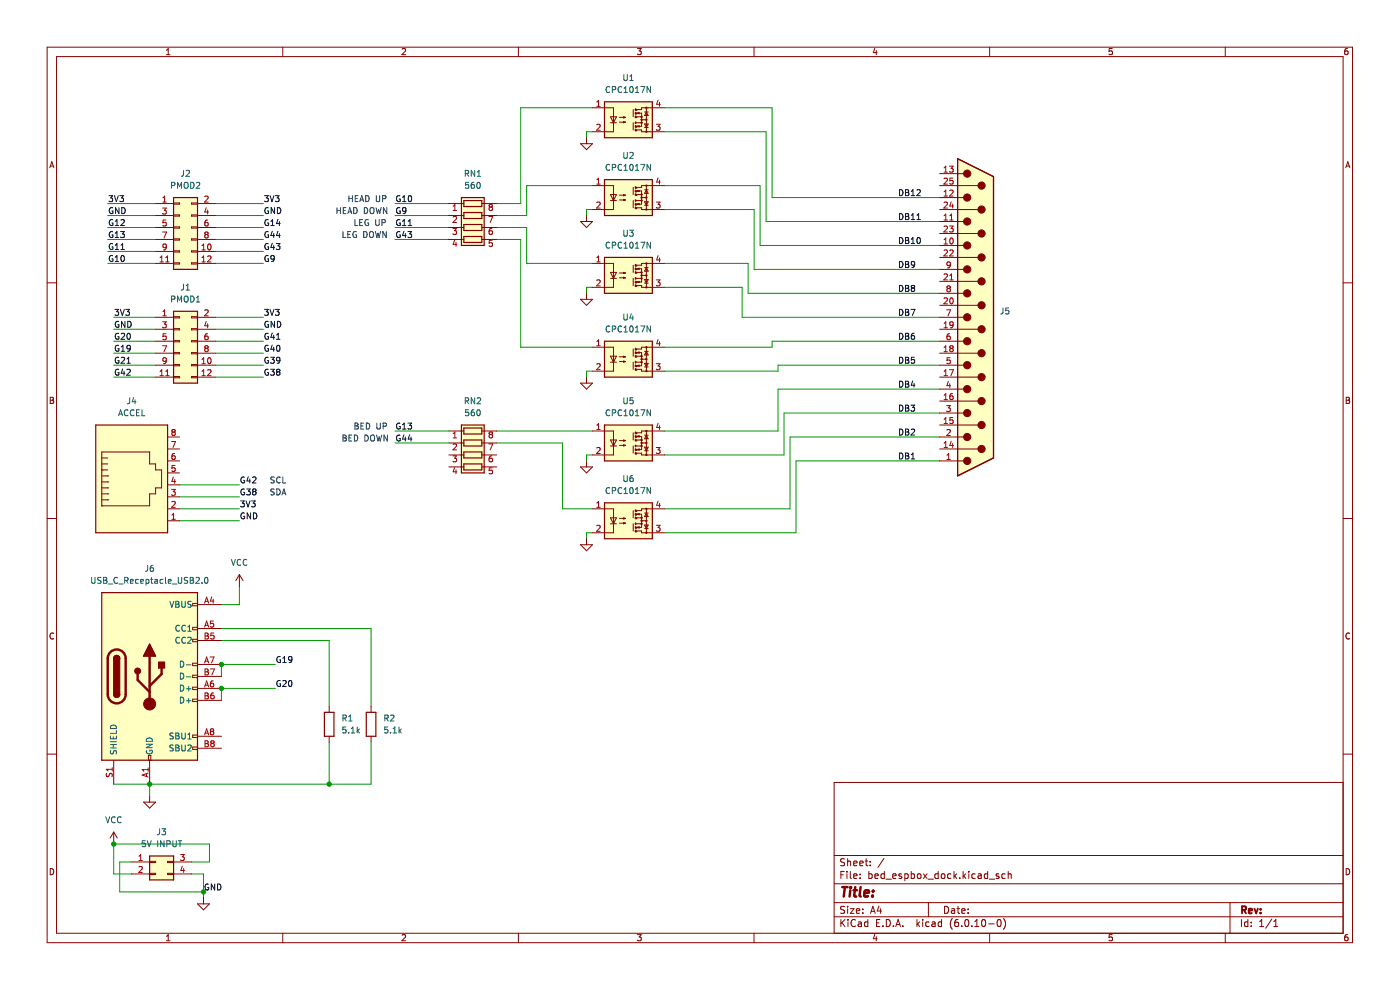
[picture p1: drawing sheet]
<svg xmlns="http://www.w3.org/2000/svg" width="297mm" height="210mm" viewBox="0 0 297 210" stroke-linecap="round" stroke-linejoin="round" font-family="sans-serif">
<path d="M0 0h296.9v210h-296.9z" fill-rule="evenodd" fill="#fff" stroke="#fff" stroke-width=".21"/>
<g fill="none" stroke="#840000" stroke-width=".21">
<path d="M10 10h276.9v190h-276.9zM12 12h272.9v186h-272.9zM35.3 11.6h.8M35.3 10.7l.4-.4v1.3M60 10v2M85.3 10.4l.5-.1 .2 .4-.8 .9h.8M110 10v2M135.2 10.3h.8l-.4 .5 .4 .1v.6l-.2 .1-.6-.1M160 10v2M185.6 10.2l-.3 1h.8M185.9 10.7v.9M209.9 10v2"/>
<path d="M235.9 10.3h-.6v.6h.6v.6l-.1 .1-.5-.1M259.9 10v2M285.9 10.3l-.4 .1-.2 .2v.7l.2 .3 .4-.1v-.6l-.4-.1-.2 .2M10.6 35.6l.4-1.3 .4 1.3M10.7 35.2h.6M199.3 39.4h8.2M199.3 36.8h5.1M285.5 35.6l.4-1.3 .5 1.3M285.6 35.2h.6M10 60h2M95.2 43.2h3.2M95.2 45.7h3.2"/>
<path d="M95.2 48.3h3.2M95.2 50.8h3.2M102.2 43.2h3.2M102.2 45.7h3.2M102.2 48.3h3.2M102.2 50.8h3.2M199.3 59.7h8.2M199.3 57.1h5.1M199.3 54.6h8.2M199.3 52.1h5.1M199.3 49.5h8.2M199.3 47h5.1"/>
<path d="M199.3 44.4h8.2M199.3 41.9h5.1M284.9 60h2M129.5 76.8h1.3M134.3 74v1.6M134.3 76.8v1.5M136.1 76.2h1M136.7 77.8h.8M136.7 74.5h.8M137.1 73.7v5M199.3 80h8.2M199.3 77.5h5.1"/>
<path d="M199.3 74.9h8.2M199.3 72.4h5.1M199.3 69.8h8.2M199.3 67.3h5.1M199.3 64.8h8.2M199.3 62.2h5.1M10.7 84.3h.4l.2 .2-.2 .4 .2 .1 .1 .3-.2 .3h-.5zM10.7 84.9h.4M95.2 91.4h3.2M95.2 94h3.2M95.2 96.5h3.2M95.2 99h3.2"/>
<path d="M102.2 91.4h3.2M102.2 94h3.2M102.2 96.5h3.2M102.2 99h3.2M199.3 97.8h5.1M199.3 95.2h8.2M199.3 92.7h5.1M199.3 90.2h8.2M199.3 87.6h5.1M199.3 85.1h8.2M199.3 82.5h5.1M285.6 84.3h.4l.3 .2-.3 .4 .3 .1v.3l-.2 .3h-.5z"/>
<path d="M285.6 84.9h.4M10 110h2M284.9 110h2M11.4 134.4a.58 .58 0 0 0-.8 .5 .58 .58 0 0 0 .8 .5M40.9 128h1v.5h-1zM40.9 133.1h1v.5h-1zM40.9 135.6h1v.5h-1zM41.9 128.2h5.1M41.9 133.3h5.1M41.9 135.9h5.1M286.3 134.4a.58 .58 0 0 0-.8 .5 .58 .58 0 0 0 .8 .5M10 160h2"/>
<path d="M40.9 140.7h1v.5h-1zM40.9 143.2h1v.5h-1zM40.9 145.8h1v.5h-1zM40.9 148.3h1v.5h-1zM40.9 155.9h1v.5h-1zM40.9 158.5h1v.5h-1zM41.9 146h5.1M41.9 140.9h5.1M41.9 156.2h5.1M41.9 148.6h5.1M41.9 143.5h5.1M41.9 158.7h5.1"/>
<path d="M69.8 149.8v1.3M69.8 156.2v1.2M78.7 149.8v1.3M78.7 156.2v1.2M284.9 160h2M24.1 176.5l-.7 1.3M24.1 161.3v5M24.1 176.5v2.5M24.1 176.5l.8 1.3M30.5 170.1h2.5l-1.3 1.3zM31.5 160.2h.5v1.1h-.5zM31.7 161.3v5"/>
<path d="M31.7 168.9v1.2M284.9 166h-107.9v32M10.7 184.3a.66 .66 0 0 1 .7 .6 .66 .66 0 0 1-.7 .7zM27.9 185.4h3.8M27.9 182.8h3.8M31.7 182.7h1.3v.3h-1.3zM31.7 185.3h1.3v.2h-1.3zM35.3 198.6l.4-.3v1.3M35.3 199.6h.8M35.6 185.3h1.2v.2h-1.2zM35.6 182.7h1.2v.3h-1.2zM36.8 185.4h3.8"/>
<path d="M36.8 182.8h3.8M41.9 191.7h2.5l-1.2 1.3zM43.2 190.5v1.2M60 198v2M85.3 198.4l.5-.1 .2 .3-.8 1h.8M110 198v2M135.2 198.3h.8l-.4 .4 .4 .2v.5l-.2 .2-.6-.2M160 198v2M177 194.5h107.9M177 191.5h107.9M177 187.5h107.9M177 181.5h107.9"/>
<path d="M178.4 185.6h.5M178.4 195v1.5M178.6 195.7l.6 .8M179.1 184.8h-.7v1.5M179.2 192.3l-.6-.1-.2 .2v.4l.6 .3 .2 .4-.3 .2h-.6M179.2 182.2l-.6-.1-.2 .2v.4l.6 .3 .2 .4-.3 .2h-.6M179.2 195l-.8 .9M179.7 184.8v.2M179.7 185.3v1M179.8 182.1v1.5M179.8 192.2v.2M179.8 192.7v1"/>
<path d="M179.8 182.8l.2-.2 .4 .1 .1 .9M179.9 195v.2M179.9 195.5v1M180.4 192.7h.8l-.8 1h.8M180.4 184.8v1.3l.2 .2M181.1 185.8l.7-.1-.1-.3-.4-.1-.2 .3 .1 .7h.5M181.1 183.1l.7-.1-.1-.3-.4-.1-.2 .3 .1 .7h.5M181.5 195.2a.71 .71 0 0 0-1 .5 .71 .71 0 0 0 .7 .8l.3-.1M181.7 193.2l.7-.1-.1-.3-.4-.1-.2 .3v.7h.6M182.1 195.6h.6v.9M182.4 183.1l.7-.1-.1-.3-.4-.1-.2 .3 .1 .7h.5M182.5 186.2v.1"/>
<path d="M182.5 185.4v.2M182.7 195.9l-.5 .1-.2 .2 .2 .3h.5M183 193.6v.1M183 192.8v.2M183.5 182.6h.6M183.7 182.1v1.3l.4 .2M184.1 195.6l-.4-.1-.3 .3 .1 .7h.6M184.1 195v1.5M184.3 185.4l.4-.1 .3 .3-.1 .7h-.6M184.3 184.8v1.5M184.6 183.5v.1M184.6 182.7v.2"/>
<path d="M184.7 193.7l.5-1.5 .5 1.5M184.8 193.3h.7M185.6 198.2l-.3 .9h.8M185.6 185.8l.7-.1-.1-.3-.4-.1-.2 .3 .1 .7h.5M185.9 198.7v.9M186 195.8h.5M186.5 192.2l-.4 1h.9M186.7 195h-.7v1.5h.7M186.8 192.7v1M187.3 196.4v.1M187.5 182.1l-1.3 1.9M187.6 185.4l-.4-.1-.3 .3 .1 .7h.6"/>
<path d="M187.6 184.8v1.5M188 186.5h1.1M188 195a.76 .76 0 0 1 .9 .8 .76 .76 0 0 1-.9 .7zM189.4 185.8l.7-.1-.1-.3-.4-.1-.2 .3 .1 .7h.5M189.5 196.4v.1M190 196.5l.5-1.5 .5 1.5M190.2 196.1h.7M191.2 185.4l-.3-.1-.2 .3v.2l.5 .1v.4h-.5M191.5 196.4v.1M192 185.4l.4-.1 .3 .3-.2 .7h-.5M192 185.3v1.5M193.3 185.4l.4-.1 .3 .3-.1 .7h-.6"/>
<path d="M193.3 184.8v1.5M194.5 195v1.5M194.7 196l.4 .5M194.7 185.5l.2-.2 .4 .2 .1 .6-.2 .2h-.3l-.2-.1zM195.1 195.5l-.6 .6M195.7 195v.2M195.7 195.5v1M195.9 185.3l.8 1M196.7 185.3l-.8 1M196.9 186.5h1.1M197 191.5v3M197.1 195.6l-.4-.1-.3 .3 .1 .7h.6"/>
<path d="M197.7 195.6h.6l.1 .9M198.4 195.9l-.5 .1-.2 .2 .2 .3h.5M199 185.4l-.4-.1-.3 .3 .2 .7h.5M199 184.8v1.5M199.7 195.6l-.4-.1-.3 .3 .2 .7h.5M199.7 195v1.5M199.7 185.5l.3-.2 .4 .2 .1 .6-.2 .2h-.3l-.3-.1zM200.4 192.2a.76 .76 0 0 1 .8 .8 .76 .76 0 0 1-.8 .7zM201.7 185.4l-.4-.1-.3 .3 .2 .7h.5M201.9 192.8h.6v.9M202 194.8a1.72 1.72 0 0 0 0 2.3M202.4 184.8v1.5"/>
<path d="M202.5 193.1l-.5 .1-.2 .2 .2 .3h.5M202.5 185.8l.5 .5M203 185.3l-.6 .6M203 192.7h.6M203.2 192.2v1.3l.4 .2M203.2 195l-.4 .1a1.01 1.01 0 0 0 0 1.4l.5-.1 .1-.5-.3-.3-.4 .1-.2 .2M203.6 186.2v.1M204 193.2l.7-.1v-.3l-.5-.1-.2 .3 .1 .7h.6M204 196.4v.1M204.3 184.8v1.5M204.5 185.8l.4 .5M204.8 195.2l.2-.2a.8 .8 0 0 1 .5 .8 .8 .8 0 0 1-.5 .7l-.3-.5z"/>
<path d="M204.9 185.3l-.6 .6M205.4 193.6v.1M205.4 192.8v.2M205.5 184.8v.2M205.5 185.3v1M206.2 196.4v.1M206.8 196.5h.9M206.8 195.5l.4-.5v1.5M206.9 185.4l-.4-.1-.3 .3 .1 .7h.6M207.5 185.4h.6l.1 .9M208.2 185.7l-.5 .1-.2 .2 .2 .3h.5M208.4 195.2l.2-.2a.8 .8 0 0 1 .5 .8 .8 .8 0 0 1-.5 .7l-.4-.5z"/>
<path d="M209.5 185.4l-.4-.1-.3 .3 .2 .7h.5M209.5 184.8v1.5M209.7 196h1.2M209.9 186.5h1.1M209.9 198v2M211.7 195.2l.2-.2a.8 .8 0 0 1 .5 .8 .8 .8 0 0 1-.5 .7l-.4-.5zM211.9 185.4l-.4-.1-.2 .3 .1 .2 .5 .1v.4h-.6M212.9 194.8a1.72 1.72 0 0 1 0 2.3M213.2 185.4l-.4-.1-.3 .3 .2 .7h.5M213.9 185.5l.2-.2 .4 .1v.9M213.9 184.8v1.5M235.9 198.3h-.6v.6l.6-.1v.6l-.1 .2-.5-.2"/>
<path d="M259.9 198v2M260.9 191.5v6.5M263.4 195v1.5M264.7 195.6l-.4-.1-.3 .3 .2 .7h.5M264.7 195v1.5M265.4 196.4v.1M265.4 195.6v.2M267.2 196.5h.9M267.2 195.5l.5-.5v1.5M269.8 195l-1.3 1.9M270.2 196.5h.9M270.2 195.5l.5-.5v1.5"/>
<path d="M285.6 184.3a.66 .66 0 0 1 .7 .6 .66 .66 0 0 1-.7 .7zM285.9 198.3h-.4l-.2 .3v.7l.2 .3 .4-.2v-.6l-.4-.1-.2 .3"/>
</g>
<path d="M263.5 193h.7l.1-.3v-.3l-.8-.2v1.5M263.8 193l.5 .7M264.9 193.2l.7-.1v-.3l-.5-.1-.2 .3 .1 .7h.6M266.1 192.7l.4 1 .3-1M267.4 193.6v.1M267.4 192.8v.2" fill="none" stroke="#840000" stroke-width=".39"/>
<path d="M178.7 188.2h1.1M179.2 188.2l-.2 2M180.4 188.8l-.2 1.4M180.5 188.2v.2M181.1 188.8h.7M181.4 188.2l-.2 1.7 .1 .2 .4 .1M182.6 188.2l-.2 1.7 .2 .3M183.4 189.5l.9-.2v-.4l-.6-.1-.3 .3v1h.7M185.1 190v.2M185.2 188.9v.2" fill="none" stroke="#840000" stroke-width=".52"/>
<g fill="#ffffc2" stroke="#ffffc2" stroke-width=".25">
<path d="M31.7 181.6h5.1v5.1h-5.1z" fill-rule="evenodd"/>
<path d="M21.6 125.7h20.3v35.6h-20.3z" fill-rule="evenodd"/>
<path d="M97.9 41.9h4.8v10.2h-4.8z" fill-rule="evenodd"/>
<path d="M97.9 90.2h4.8v10.1h-4.8z" fill-rule="evenodd"/>
<path d="M128.2 72.4h10.2v7.6h-10.2z" fill-rule="evenodd"/>
<path d="M128.2 54.6h10.2v7.6h-10.2z" fill-rule="evenodd"/>
<path d="M128.2 38.1h10.2v7.6h-10.2z" fill-rule="evenodd"/>
<path d="M128.2 21.6h10.2v7.6h-10.2z" fill-rule="evenodd"/>
<path d="M20.3 90.2h15.3v22.8h-15.3z" fill-rule="evenodd"/>
<path d="M36.8 41.9h5.1v15.2h-5.1z" fill-rule="evenodd"/>
<path d="M36.8 66h5.1v15.3h-5.1z" fill-rule="evenodd"/>
<path d="M128.2 90.2h10.2v7.6h-10.2z" fill-rule="evenodd"/>
<path d="M128.2 106.7h10.2v7.6h-10.2z" fill-rule="evenodd"/>
</g>
<path d="M203.1 33.7l7.7 3.8v59.6l-7.7 3.8z" fill-rule="evenodd" fill="#ffffc2" stroke="#ffffc2" stroke-width=".21"/>
<g fill="none" stroke="#840000" stroke-width=".25">
<path d="M203.1 33.7l7.7 3.8v59.6l-7.7 3.8zM97.9 41.9h4.8v10.2h-4.8zM98.4 42.5h3.8v1.3h-3.8zM98.4 45.1h3.8v1.3h-3.8zM98.4 47.6h3.8v1.3h-3.8zM98.4 50.2h3.8v1.2h-3.8zM128.2 72.4h10.2v7.6h-10.2zM97.9 90.2h4.8v10.1h-4.8zM98.4 90.8h3.8v1.3h-3.8zM98.4 93.3h3.8v1.3h-3.8zM98.4 95.9h3.8v1.2h-3.8zM98.4 98.4h3.8v1.3h-3.8z"/>
<path d="M21.6 125.7h20.3v35.6h-20.3zM24.1 139.7a.63 .63 0 0 1 .7-.7 .63 .63 0 0 1 .6 .7M31.7 136.6l1.3 2.6h-2.5zM24.1 147.3a.63 .63 0 0 0 .7 .6 .63 .63 0 0 0 .6-.6M68.8 151.1h2v5.1h-2zM77.7 151.1h2v5.1h-2zM31.7 181.6h5.1v5.1h-5.1z"/>
</g>
<g fill="none" stroke="#009600" stroke-width=".21">
<path d="M125.7 39.4h-14v6.3h-6.3M125.7 22.9h-15.2v20.3h-5.1M125.7 27.9h-1.3v1.3M140.9 39.4h20.3v12.7h38.1M140.9 27.9h21.6v19.1h36.8M140.9 22.9h22.9v19h35.5M22.9 45.7h10.1M22.9 43.2h10.1M22.9 48.3h10.1M22.9 50.8h10.1M22.9 55.9h10.1M22.9 53.3h10.1"/>
<path d="M45.7 45.7h10.2M45.7 43.2h10.2M45.7 48.3h10.2M45.7 50.8h10.2M45.7 55.9h10.2M45.7 53.3h10.2M83.8 45.7h11.4M83.8 43.2h11.4M83.8 48.3h11.4M83.8 50.8h11.4M105.4 48.3h6.3v7.6h14M105.4 50.8h5.1v22.9h15.2"/>
<path d="M125.7 44.4h-1.3v1.3M140.9 55.9h17.8v6.3h40.6M140.9 44.4h19.1v12.7h39.3M24.1 72.4h8.9M24.1 67.3h8.9M24.1 77.5h8.9M24.1 80h8.9M24.1 74.9h8.9M24.1 69.8h8.9M45.7 72.4h10.2M45.7 67.3h10.2M45.7 77.5h10.2"/>
<path d="M45.7 80h10.2M45.7 74.9h10.2M45.7 69.8h10.2M125.7 61h-1.3v1.2M125.7 78.7h-1.3v1.3M140.9 61h16.5v6.3h41.9M199.3 72.4h-35.5v1.3h-22.9M199.3 77.5h-34.2v1.2h-24.2M83.8 94h11.4M83.8 91.4h11.4M105.4 94h13.9v13.9h6.4M105.4 91.4h20.3"/>
<path d="M125.7 96.5h-1.3v1.3M199.3 87.6h-33v8.9h-25.4M199.3 92.7h-31.7v15.2h-26.7M199.3 97.8h-30.4v15.2h-28M199.3 82.5h-34.2v8.9h-24.2M38.1 107.9h12.7M38.1 110.5h12.7M38.1 102.9h12.7M38.1 105.4h12.7M125.7 113h-1.3v1.3M47 133.3h31.7v16.5M47 135.9h22.8v13.9"/>
<path d="M50.8 124.4v3.8h-3.8M58.4 140.9h-11.4v2.6M58.4 146h-11.4v2.6M69.8 157.4v8.9M78.7 157.4v8.9h-54.6M31.7 166.3v2.6M27.9 182.8h-2.5v6.4h17.8M40.6 182.8h3.8v-3.8h-20.3v6.4h3.8M40.6 185.4h2.6v5.1"/>
</g>
<g fill="none" stroke="#0000c2" stroke-width=".21">
<path d="M71.5 44v1.3M71.5 44.6h.7M72.2 44v1.3M72.8 49.1v1.3h.6M72.8 44.6h.4M73.4 44h-.6v1.3h.6M73.8 49.7h.4M73.8 45.3l.4-1.3 .4 1.3M73.9 44.9h.6M74 41.5v1.3M74 42.1h.7M74.4 49.1h-.6v1.3h.6"/>
<path d="M74.7 41.5v1.3M75.1 44a.64 .64 0 0 1 .7 .7 .64 .64 0 0 1-.7 .6zM75.3 46.6v1.2h.6M75.4 42.1h.4M75.6 49.2a.58 .58 0 0 0-.7 .6 .58 .58 0 0 0 .8 .5v-.5h-.3M76 41.5h-.6v1.3h.6M76.3 47.2h.4M76.3 42.8l.4-1.3 .5 1.3M76.4 42.4h.6M76.9 46.6h-.6v1.2h.6M77.2 49.1a.64 .64 0 0 1 .7 .7 .64 .64 0 0 1-.7 .6zM77.3 44a.64 .64 0 0 1 .7 .7 .64 .64 0 0 1-.7 .6z"/>
<path d="M77.6 41.5a.64 .64 0 0 1 .7 .6 .64 .64 0 0 1-.7 .7zM78.1 46.6a.58 .58 0 0 0-.7 .6 .58 .58 0 0 0 .8 .5v-.4h-.2M78.6 49.2l.1-.1a.43 .43 0 0 1 .5 .4v.5a.42 .42 0 0 1-.4 .4 .42 .42 0 0 1-.4-.4zM78.6 44.2l.2-.2a.43 .43 0 0 1 .5 .5v.4a.42 .42 0 0 1-.4 .4 .42 .42 0 0 1-.4-.4zM79.6 49.1l.3 1.3 .3-.9 .2 .9 .3-1.3M79.7 46.6v1l.2 .2h.4l.1-.2v-1M79.8 44l.3 1.3 .2-.9 .3 .9 .3-1.3M79.8 41.5v1l.3 .3h.2l.3-.3v-1M81 47.2h.6l.1-.5-.7-.1v1.2M81.2 42.2l.6-.1v-.5l-.6-.1v1.3M81.9 49.1v1.3l-.7-1.3v1.3M82.1 44v1.3l-.8-1.3v1.3"/>
<path d="M72.8 92.3h.4l.2 .2-.2 .4 .2 .1 .1 .3-.3 .3h-.4zM72.8 92.9h.4M74 92.9h.4M74.6 92.3h-.6v1.3h.6M75.2 92.3a.64 .64 0 0 1 .7 .6 .64 .64 0 0 1-.7 .7zM75.3 89.7h.4l.3 .3-.3 .4 .3 .1v.3l-.2 .2h-.5zM75.3 90.4h.4M76.6 90.4h.4M77.2 89.7h-.6v1.3h.6M77.4 92.3a.64 .64 0 0 1 .7 .6 .64 .64 0 0 1-.7 .7zM77.7 89.7a.64 .64 0 0 1 .7 .7 .64 .64 0 0 1-.7 .6zM78.7 92.5l.2-.2a.43 .43 0 0 1 .6 .4v.4a.42 .42 0 0 1-.5 .5 .42 .42 0 0 1-.4-.5z"/>
<path d="M79.9 92.3l.3 1.3 .2-1 .3 1 .3-1.3M79.9 89.7v1.1l.3 .2h.2l.3-.2v-1.1M81.3 90.4h.6v-.5l-.6-.2v1.3M82.2 92.3v1.3l-.7-1.3v1.3M58.2 101.2l-.7 .1v.4l.6 .2 .1 .3-.3 .2h-.4M58.2 103.8h-.7v.4l.6 .2 .1 .3-.3 .3-.4-.1M58.7 103.7a.64 .64 0 0 1 .8 .6 .64 .64 0 0 1-.8 .7zM59.5 101.3a.56 .56 0 0 0-.8 .5 .56 .56 0 0 0 .8 .5M59.8 105l.4-1.3 .5 1.3M59.9 104.6h.6M60 101.2v1.2h.6"/>
</g>
<g fill="none" stroke="#0f0f0f" stroke-width=".21">
<path d="M23.1 41.5h.8l-.4 .5 .3 .1v.5l-.1 .2-.6-.2M23.9 54.3a.58 .58 0 0 0-.7 .5 .58 .58 0 0 0 .8 .5v-.4h-.3M23.9 49.2a.58 .58 0 0 0-.7 .6 .58 .58 0 0 0 .8 .5v-.5h-.3M23.9 51.7a.58 .58 0 0 0-.7 .6 .58 .58 0 0 0 .8 .5v-.4h-.3M23.9 44.1a.58 .58 0 0 0-.7 .6 .58 .58 0 0 0 .8 .5v-.4h-.3M23.9 46.6a.58 .58 0 0 0-.7 .6 .58 .58 0 0 0 .8 .5v-.4h-.3M24.3 41.5l.4 1.3 .4-1.3M24.4 55.5h.8M24.4 50.4h.8M24.4 46.9l.4-.3v1.2M24.4 49.5l.4-.4v1.3M24.4 52l.4-.3v1.2"/>
<path d="M24.4 54.6l.4-.4v1.3M24.4 52.9h.8M24.4 47.8h.8M25.2 44v1.3l-.7-1.3v1.3M25.4 41.5h.8l-.4 .5 .3 .1v.5l-.1 .2-.6-.2M25.6 49.1h.8l-.4 .5 .3 .1v.6l-.2 .1-.5-.1M25.7 46.7l.4-.1 .3 .3-.8 .9h.8M25.7 52l.3-.3v1.2M25.7 52.9h.7M25.8 54.3l.2-.1a.68 .68 0 0 1 .4 .6 .68 .68 0 0 1-.4 .7l-.3-.5zM25.8 44a.64 .64 0 0 1 .8 .7 .64 .64 0 0 1-.8 .6zM56.1 41.5h.8l-.4 .5 .4 .1v.5l-.2 .2-.6-.2"/>
<path d="M56.9 54.3a.58 .58 0 0 0-.7 .5 .58 .58 0 0 0 .8 .5v-.4h-.3M56.9 49.2a.58 .58 0 0 0-.7 .6 .58 .58 0 0 0 .8 .5v-.5h-.3M56.9 51.7a.58 .58 0 0 0-.7 .6 .58 .58 0 0 0 .8 .5v-.4h-.3M56.9 44.1a.58 .58 0 0 0-.7 .6 .58 .58 0 0 0 .8 .5v-.4h-.3M56.9 46.6a.58 .58 0 0 0-.7 .6 .58 .58 0 0 0 .8 .5v-.4h-.3M57.3 41.5l.4 1.3 .4-1.3M57.5 47.8h.7M57.5 46.9l.3-.3v1.2M57.8 49.1l-.3 .9h.7M57.8 51.6l-.3 .9h.7M58.1 49.5v.9M58.1 52.1v.8"/>
<path d="M58.2 54.7l-.3 .3-.3-.1-.1-.6 .4-.1 .3 .2-.1 .8-.2 .2-.3 .1M58.2 44v1.3l-.7-1.3v1.3M58.4 41.5h.8l-.4 .5 .3 .1v.5l-.1 .2-.6-.2M58.6 51.7h.8l-.4 .4 .3 .2v.5l-.2 .1-.5-.1M58.8 44a.64 .64 0 0 1 .8 .7 .64 .64 0 0 1-.8 .6zM59 49.1l-.3 .9h.8M59 46.5l-.3 .9h.8M59.3 47v.8M59.3 49.5v.9M84.8 41.6a.58 .58 0 0 0-.7 .5 .58 .58 0 0 0 .8 .5v-.4h-.2M84.8 49.2a.58 .58 0 0 0-.7 .6 .58 .58 0 0 0 .8 .5v-.5h-.2M84.8 44.1a.58 .58 0 0 0-.7 .6 .58 .58 0 0 0 .8 .5v-.4h-.2"/>
<path d="M84.8 46.6a.58 .58 0 0 0-.7 .6 .58 .58 0 0 0 .8 .5v-.4h-.2M85.4 41.9l.4-.4v1.3M85.4 46.9l.4-.3v1.2M85.4 42.8h.7M85.4 47.8h.7M85.7 49.1l-.3 .9h.8M86 49.5v.9M86.1 44.6l-.2 .2h-.4l-.1-.6 .5-.2 .2 .3v.7l-.2 .2-.4 .1M86.5 49.1h.8l-.4 .5 .4 .1v.6l-.2 .1-.6-.1M86.6 47.8h.7M86.6 46.9l.4-.3v1.2M86.7 41.6l.2-.1a.68 .68 0 0 1 .4 .6 .68 .68 0 0 1-.4 .7l-.3-.5z"/>
<path d="M190.8 40.2a.64 .64 0 0 1 .8 .7 .64 .64 0 0 1-.8 .6zM190.8 45.3a.64 .64 0 0 1 .8 .6 .64 .64 0 0 1-.8 .7zM190.8 50.4a.64 .64 0 0 1 .8 .6 .64 .64 0 0 1-.8 .7zM190.8 55.5a.64 .64 0 0 1 .8 .6 .64 .64 0 0 1-.8 .6zM192.1 40.2h.4l.3 .3-.3 .3 .3 .2v.3l-.2 .2h-.5zM192.1 45.3h.4l.3 .3-.3 .3 .3 .1v.3l-.2 .3h-.5zM192.1 50.4h.4l.3 .2-.3 .4 .3 .1v.3l-.2 .3h-.5zM192.1 55.5h.4l.3 .2-.3 .4 .3 .1v.3l-.2 .2h-.5zM192.1 56.1h.4M192.1 40.8h.4M192.1 51h.4M192.1 45.9h.4"/>
<path d="M193.3 41.5h.7M193.3 40.6l.4-.4v1.3M193.3 45.7l.4-.4v1.3M193.3 50.7l.4-.3v1.3M193.3 51.7h.7M193.3 46.6h.7M194 56l-.2 .3-.4-.1v-.6l.4-.1 .2 .2v.7l-.2 .3h-.4M194.5 40.4l.5-.2 .2 .4-.7 .9h.7M194.5 46.6h.7M194.5 45.7l.4-.4v1.3M194.6 50.5l.2-.1a.68 .68 0 0 1 .5 .6 .68 .68 0 0 1-.5 .7l-.3-.5zM24.4 65.6h.8l-.5 .5 .4 .1v.6l-.2 .1-.5-.1"/>
<path d="M25.2 70.8a.58 .58 0 0 0-.8 .5 .58 .58 0 0 0 .8 .6v-.5h-.2M25.2 75.8a.58 .58 0 0 0-.8 .6 .58 .58 0 0 0 .8 .5v-.4h-.2M25.2 78.4a.58 .58 0 0 0-.8 .6 .58 .58 0 0 0 .8 .5v-.5h-.2M25.2 68.2a.58 .58 0 0 0-.8 .6 .58 .58 0 0 0 .8 .5v-.4h-.2M25.2 73.3a.58 .58 0 0 0-.8 .6 .58 .58 0 0 0 .8 .5v-.4h-.2M25.5 65.6l.5 1.3 .4-1.3M25.7 75.9l.5-.1 .2 .3-.7 1h.7M25.7 70.8l.5-.1 .2 .4-.7 .9h.7M25.7 74.5h.7M25.7 73.6l.4-.4v1.3M26 78.3l-.3 .9h.8M26.3 78.7v.9"/>
<path d="M26.5 68.2v1.2l-.7-1.2v1.2M26.7 65.6h.8l-.5 .5 .4 .1v.6l-.2 .1-.5-.1M26.9 77.1h.7M26.9 78.4l.5-.1 .2 .4-.7 .9h.7M26.9 76.1l.4-.3v1.3M27 70.8l.2-.1a.68 .68 0 0 1 .5 .6 .68 .68 0 0 1-.5 .7l-.3-.5zM27.1 68.2a.64 .64 0 0 1 .7 .6 .64 .64 0 0 1-.7 .6zM27.6 73.8l-.2 .2h-.4v-.6l.4-.2 .2 .3v.7l-.2 .3h-.4M56.1 65.6h.8l-.4 .5 .4 .1v.6l-.2 .1-.6-.1M56.9 75.8a.58 .58 0 0 0-.7 .6 .58 .58 0 0 0 .8 .5v-.4h-.3M56.9 70.8a.58 .58 0 0 0-.7 .5 .58 .58 0 0 0 .8 .6v-.5h-.3M56.9 68.2a.58 .58 0 0 0-.7 .6 .58 .58 0 0 0 .8 .5v-.4h-.3"/>
<path d="M56.9 73.3a.58 .58 0 0 0-.7 .6 .58 .58 0 0 0 .8 .5v-.4h-.3M56.9 78.4a.58 .58 0 0 0-.7 .6 .58 .58 0 0 0 .8 .5v-.5h-.3M57.3 65.6l.4 1.3 .4-1.3M57.4 75.8h.8l-.4 .5 .3 .1v.5l-.2 .2-.5-.2M57.4 78.3h.8l-.4 .5 .3 .1v.6l-.2 .1-.5-.1M57.8 73.2l-.3 .9h.7M57.8 70.6l-.3 .9h.7M58.1 71.1v.9M58.1 73.7v.8M58.2 68.2v1.2l-.7-1.2v1.2M58.4 65.6h.8l-.4 .5 .3 .1v.6l-.1 .1-.6-.1M58.7 72h.7"/>
<path d="M58.7 71.1l.3-.4v1.3M58.8 73.4l.2-.2a.68 .68 0 0 1 .4 .7 .68 .68 0 0 1-.4 .6l-.3-.5zM58.8 68.2a.64 .64 0 0 1 .8 .6 .64 .64 0 0 1-.8 .6zM58.9 78.9l-.2-.3 .2-.3h.2l.3 .3-.3 .3M58.9 78.9l-.2 .2v.2l.2 .3h.2l.3-.3-.1-.3-.2-.1M58.9 78.9h.2M59.4 76.3l-.3 .3-.3-.1-.1-.6 .4-.1 .3 .2-.1 .7-.2 .3-.3 .1M190.8 60.5a.64 .64 0 0 1 .8 .7 .64 .64 0 0 1-.8 .6zM190.8 65.6a.64 .64 0 0 1 .8 .7 .64 .64 0 0 1-.8 .6zM190.8 70.7a.64 .64 0 0 1 .8 .6 .64 .64 0 0 1-.8 .7zM190.8 75.8a.64 .64 0 0 1 .8 .6 .64 .64 0 0 1-.8 .7zM192.1 75.8h.4l.3 .2-.3 .4 .3 .1v.3l-.2 .3h-.5z"/>
<path d="M192.1 60.5h.4l.3 .3-.3 .3 .3 .2v.3l-.2 .2h-.5zM192.1 65.6h.4l.3 .3-.3 .3 .3 .1v.4l-.2 .2h-.5zM192.1 70.7h.4l.3 .2-.3 .4 .3 .1v.3l-.2 .3h-.5zM192.1 76.4h.4M192.1 66.2h.4M192.1 71.3h.4M192.1 61.1h.4M193.3 65.6h.8l-.5 1.3M193.6 61.1l-.3-.3 .3-.3h.2l.2 .3-.2 .3M193.6 61.1l-.3 .2 .1 .4 .2 .1h.2l.2-.2v-.4l-.2-.1M193.6 61.1h.2M193.9 70.7l-.3 .1-.2 .2-.1 .7 .3 .3 .4-.1-.1-.7h-.3l-.3 .2"/>
<path d="M194 75.8h-.6l-.1 .6 .6-.1 .1 .6-.2 .2-.5-.2M84.8 89.8a.58 .58 0 0 0-.7 .6 .58 .58 0 0 0 .8 .5v-.4h-.2M84.8 92.3a.58 .58 0 0 0-.7 .6 .58 .58 0 0 0 .8 .5v-.4h-.2M85.4 91h.7M85.4 90.1l.4-.4v1.3M85.7 92.2l-.3 .9h.8M86 92.7v.9M86.5 89.7h.8l-.4 .5 .4 .2v.5l-.2 .1-.6-.1M86.9 92.2l-.3 .9h.8M87.2 92.7v.9M190.8 80.9a.64 .64 0 0 1 .8 .6 .64 .64 0 0 1-.8 .6zM190.8 85.9a.64 .64 0 0 1 .8 .7 .64 .64 0 0 1-.8 .6z"/>
<path d="M190.8 91a.64 .64 0 0 1 .8 .7 .64 .64 0 0 1-.8 .6zM190.8 96.1a.64 .64 0 0 1 .8 .6 .64 .64 0 0 1-.8 .7zM192.1 80.9h.4l.3 .2-.3 .4 .3 .1v.3l-.2 .2h-.5zM192.1 85.9h.4l.3 .3-.3 .3 .3 .2v.3l-.2 .2h-.5zM192.1 91h.4l.3 .3-.3 .3 .3 .1v.3l-.2 .3h-.5zM192.1 96.1h.4l.3 .2-.3 .4 .3 .1v.3l-.2 .3h-.5zM192.1 91.6h.4M192.1 96.7h.4M192.1 86.5h.4M192.1 81.5h.4M193.3 85.9h.7l-.4 .5 .4 .1v.6l-.2 .1-.5-.1M193.3 91.1l.5-.1 .2 .4-.7 .9h.7"/>
<path d="M193.3 96.5l.4-.4v1.3M193.3 97.4h.7M193.6 80.8l-.3 .9h.8M193.9 81.3v.8M51 106.3h.8l-.4 .4 .4 .2v.5l-.2 .1-.6-.1M51.8 108.9a.58 .58 0 0 0-.7 .5 .58 .58 0 0 0 .8 .5v-.4h-.2M51.8 101.2a.58 .58 0 0 0-.7 .6 .58 .58 0 0 0 .8 .5v-.4h-.2M51.8 103.8a.58 .58 0 0 0-.7 .6 .58 .58 0 0 0 .8 .5v-.5h-.2M52.2 106.3l.4 1.2 .4-1.2M52.3 103.7h.8l-.4 .5 .3 .1v.6l-.1 .1-.6-.1M52.7 101.1l-.3 .9h.8M53 101.6v.8"/>
<path d="M53.2 108.8v1.3l-.8-1.3v1.3M53.3 106.3h.8l-.4 .4 .4 .2v.5l-.2 .1-.6-.1M53.6 101.3l.5-.1 .2 .3-.8 .9h.8M53.8 108.8a.64 .64 0 0 1 .7 .6 .64 .64 0 0 1-.7 .7zM53.8 104.3l-.2-.3 .2-.3h.3l.2 .3-.2 .3M53.8 104.3l-.2 .2v.2l.2 .3h.3l.2-.3v-.2l-.2-.2M53.8 104.3h.3M59.5 139.3a.58 .58 0 0 0-.8 .6 .58 .58 0 0 0 .8 .5v-.4h-.2M60 139.6l.4-.3v1.2M61.9 139.8l-.2 .3-.4-.1v-.6l.4-.1 .2 .2v.7l-.2 .3h-.4M59.5 144.4a.58 .58 0 0 0-.8 .6 .58 .58 0 0 0 .8 .5v-.4h-.2M60 140.5h.7"/>
<path d="M60 144.5l.5-.2 .2 .4-.8 .9h.8M61.3 144.5l.2-.2a.68 .68 0 0 1 .4 .7 .68 .68 0 0 1-.4 .6l-.3-.5zM44.2 187.6a.58 .58 0 0 0-.7 .6 .58 .58 0 0 0 .8 .5v-.5h-.3M45.5 187.5v1.3l-.7-1.3v1.3M46.2 187.5a.64 .64 0 0 1 .7 .6 .64 .64 0 0 1-.7 .7z"/>
</g>
<g fill="none" stroke="#a90000" stroke-width=".21">
<path d="M200.3 35.6l.3-.4v1.3M200.3 36.5h.7M200.3 37.9l.5-.1 .2 .3-.8 1h.8M201.4 35.2h.8l-.4 .5 .4 .2v.5l-.2 .1-.6-.1M202.2 37.8h-.7v.6l.6-.1 .1 .6-.2 .2-.5-.2M96.1 48.5h.8l-.5 .4 .4 .2v.5l-.2 .1-.5-.1M96.1 44.6h.8M96.1 43.7l.4-.3v1.2M96.1 46l.5-.1 .3 .4-.8 .9h.8M96.4 50.9l-.3 .9h.8M96.7 51.4v.9M103.7 45.9h.8l-.5 1.3"/>
<path d="M104 43.9l-.2 .3v.2l.2 .2h.4l.1-.2v-.2l-.3-.3M104 43.9l-.2-.2 .2-.3h.4l.1 .2-.3 .3M104 43.9h.2M104.4 48.5h-.4l-.2 .3v.7l.2 .2 .4-.1v-.6l-.4-.1-.2 .3M104.4 51h-.6v.6l.6-.1v.6l-.2 .2-.4-.2M200.3 51.8h.7M200.3 40.7l.3-.4v1.3M200.3 45.8l.3-.4v1.3M200.3 50.8l.3-.3v1.3M200.3 46.7h.7M200.3 41.6h.7M200.3 43l.5-.1 .2 .3-.8 .9h.8"/>
<path d="M200.3 48.1l.5-.2 .2 .4-.8 .9h.8M200.3 53.1l.5-.1 .2 .4-.8 .9h.8M200.3 58.2l.5-.1 .2 .4-.8 .9h.8M201.4 47.9h.8l-.4 .5 .4 .1v.6l-.2 .1-.6-.1M201.5 40.4l.5-.1 .2 .4-.8 .9h.8M201.5 53.1l.5-.1 .2 .4-.8 .9h.8M201.5 46.7h.7M201.5 45.8l.3-.4v1.3M201.5 58.5l.3-.4v1.3M201.5 59.4h.7M201.6 50.6l.2-.1a.68 .68 0 0 1 .4 .6 .68 .68 0 0 1-.4 .7l-.3-.5zM201.6 56.1l-.2 .2h-.4l-.1-.6 .5-.1 .2 .2-.1 .7-.1 .3h-.4"/>
<path d="M201.8 42.8l-.3 .9h.8M202.1 43.3v.8M200.3 68.6l.3-.3v1.2M200.3 73.7l.3-.4v1.3M200.3 78.8l.3-.4v1.3M200.3 79.7h.7M200.3 74.6h.7M200.3 69.5h.7M200.3 63.3l.5-.1 .2 .3-.8 .9h.8M200.8 65.7h.9l-.6 1.3M201.1 61.2l-.2-.3 .2-.3 .4 .1 .1 .2-.2 .3M201.1 61.2l-.2 .2v.3l.2 .2 .4-.1 .1-.1-.1-.4-.1-.1"/>
<path d="M201.1 61.2h.3M201.4 78.4h.9l-.6 1.3M201.5 70.8l-.4 .1-.2 .2v.7l.2 .3 .4-.2v-.6h-.4l-.2 .2M201.5 75.9h-.6v.6l.6-.1v.6l-.1 .1-.5-.1M201.6 63.3l.2-.1a.68 .68 0 0 1 .4 .6 .68 .68 0 0 1-.4 .6l-.3-.4zM201.7 73.9l-.2-.3 .2-.3h.3l.2 .3-.2 .3M201.7 73.9l-.2 .2v.4l.2 .1h.3l.2-.2v-.3l-.2-.2M201.7 73.9h.3M202.2 68.8l-.2 .2h-.4l-.1-.6 .5-.1 .2 .2v.7l-.2 .3h-.4M96.1 96.7h.8l-.5 .5 .4 .1v.5l-.2 .2-.5-.2M96.1 92l.4-.4v1.3M96.1 94.3l.5-.1 .3 .3-.8 .9h.8"/>
<path d="M96.1 92.9h.8M96.4 99.2l-.3 .9h.8M96.7 99.7v.8M103.7 94.2h.8l-.5 1.2M104 92.2l-.2-.3 .2-.3 .4 .1 .1 .2-.3 .3M104 92.2l-.2 .2v.2l.2 .3 .4-.1 .1-.2v-.2l-.3-.2M104 92.2h.2M104.4 96.7l-.4 .1-.2 .2v.7l.2 .3 .4-.2v-.6h-.4l-.2 .2M104.4 99.2h-.6v.6h.6v.6l-.2 .1-.4-.1M200.3 83.9l.3-.4v1.3M200.3 88.9l.3-.3v1.2M200.3 94l.3-.3v1.2"/>
<path d="M200.3 94.9h.7M200.3 89.8h.7M200.3 84.8h.7M200.8 86h.8l-.4 .5 .3 .1v.6l-.1 .1-.6-.1M200.9 97.5h.7M200.9 96.6l.3-.4v1.3M200.9 91.2l.5-.1 .2 .4-.8 .9h.8M201.2 80.9l-.3 .9h.8M201.5 81.4v.8M201.8 93.6l-.3 .9h.8M202.1 83.5l-.4 .1-.2 .2v.7l.2 .3 .5-.2-.1-.6h-.4l-.2 .2M202.1 94.1v.8"/>
<path d="M202.2 88.6h-.7v.6l.6-.1 .1 .6-.2 .1-.5-.1M43.4 127.9l.4-1.2 .5 1.2M43.4 133l.4-1.3 .5 1.3M43.5 134.3h.4l.3 .2-.3 .4 .3 .1v.3l-.2 .3h-.5zM43.5 134.9h.4M43.5 127.6h.6M43.5 132.6h.6M44.6 139.4h.8l-.5 1.2M44.9 126.6l-.3 .9h.8M45.2 127.1v.8M45.3 131.7h-.6l-.1 .6h.6l.1 .6-.2 .1-.5-.1M45.4 134.3h-.6l-.1 .6 .6-.1 .1 .6-.2 .2-.5-.2"/>
<path d="M43.4 145.7l.4-1.3 .5 1.3M43.4 140.6l.4-1.2 .5 1.2M43.4 155.9l.4-1.3 .5 1.3M43.5 141.9h.4l.3 .2-.3 .4 .3 .1v.3l-.2 .3h-.5zM43.5 147h.4l.3 .2-.3 .4 .3 .1v.3l-.2 .2h-.5zM43.5 157.1h.4l.3 .3-.3 .3 .3 .2v.3l-.2 .2h-.5zM43.5 147.6h.4M43.5 142.5h.4M43.5 157.7h.4M43.5 145.3h.6M43.5 140.3h.6M43.5 155.5h.6"/>
<path d="M44.7 141.9h.8l-.5 1.3M44.9 155.1l-.3-.2 .3-.3h.2l.2 .2-.2 .3M44.9 155.1l-.3 .3v.2l.3 .3h.2l.2-.3v-.3l-.2-.2M44.9 155.1h.2M45 157.7l-.3-.3 .3-.3 .3 .1 .1 .2-.2 .3M45 157.7l-.3 .2v.3l.3 .2h.2l.2-.2v-.3l-.2-.2M45 157.7h.2M45.2 144.4l-.3 .1-.2 .2-.1 .8 .3 .2 .4-.1-.1-.6-.3-.1-.3 .3M45.3 147h-.3l-.2 .3-.1 .7 .3 .2 .4-.1-.1-.6h-.3l-.3 .2M22.6 164l-.1 .5 .3 .3 .3-.2 .2-.5h.4v.7M23.8 162.8v.8M23.8 163.2h-1.3l.4 .4"/>
<path d="M31.1 164.1v.6M31.4 164l-1.2 .4 1.2 .4M31.4 162.9v.7M31.4 163.3h-1.2l.3 .3M29.5 182.5h.7M29.5 181.6l.3-.3v1.2M29.5 183.9l.5-.1 .2 .4-.8 .9h.8M38.3 181.3h.8l-.4 .4 .3 .2v.5l-.2 .1-.5-.1M38.7 183.7l-.3 .9h.7M39 184.2v.9"/>
</g>
<g fill="none" stroke="#006464" stroke-width=".21">
<path d="M98.7 36.8l.6-.1 .1-.4-.7-.2v1.3M99 36.8l.4 .6M99.4 38.7h-.6l-.1 .6 .6-.1 .1 .6-.2 .1-.5-.1M100.5 38.7h-.3l-.2 .3-.1 .7 .3 .2 .4-.1-.1-.6h-.3l-.3 .2M100.7 36.1v1.3l-.7-1.3v1.3M101.2 37.4h.8M101.2 36.5l.4-.4v1.3M101.3 38.8l.2-.1a.68 .68 0 0 1 .4 .6 .68 .68 0 0 1-.4 .6l-.3-.4zM212.8 65.3l-.1 1.1-.4 .2M214 65.3h-.6l-.1 .6h.6l.1 .6-.2 .1-.5-.1M98.7 85h.6l.1-.5-.7-.1v1.3M99 85l.4 .7"/>
<path d="M99.4 86.9h-.6l-.1 .6h.6l.1 .6-.2 .1-.5-.1M100.5 86.9l-.3 .1-.2 .2-.1 .7 .3 .3 .4-.1-.1-.6-.3-.1-.3 .2M100.7 84.4v1.3l-.7-1.3v1.3M101.2 84.5l.5-.1 .3 .3-.8 1h.8M101.3 87l.2-.1a.68 .68 0 0 1 .4 .7 .68 .68 0 0 1-.4 .6l-.3-.5zM31.3 119.9v1.1l-.5 .2M32.5 119.9l-.4 .1-.2 .2v.8l.2 .2 .4-.1v-.6l-.4-.1-.2 .3M19.4 122.5v1l.3 .2h.2l.3-.2v-1M21.4 122.5l-.6 .1v.4l.5 .2 .1 .3-.2 .2h-.5M22 122.5h.4l.2 .2-.2 .4 .2 .1 .1 .3-.2 .2h-.5zM22 123.1h.4M22.9 123.9h1"/>
<path d="M24.9 122.6a.56 .56 0 0 0-.8 .5 .56 .56 0 0 0 .8 .5M25.2 123.9h.9M26.5 123.1h.6v-.5l-.6-.1v1.2M26.8 123.1l.4 .6M27.7 123.3l.6-.1-.1-.2-.4-.1-.1 .2v.6h.5M29.4 123l-.4-.1-.3 .2 .2 .6h.5M29.8 123.3l.6-.1v-.2l-.4-.1-.2 .2 .1 .6h.5M31 123l.3-.1 .3 .2-.1 .6h-.5M31 122.9v1.3M32 122.9h.4M32.1 122.5v1.1l.3 .1M32.9 123h.4l.1 .7"/>
<path d="M33.4 123.2l-.6 .2 .2 .3h.4M34.6 123l-.4-.1-.3 .2 .2 .6h.5M35.1 122.5v1.1l.2 .1M35.7 123.3l.6-.1-.1-.2-.3-.1-.2 .2 .1 .6h.4M36 127.6l.5 1.2 .4-1.2M36.5 123.9h1M37.3 127.6h.4l.3 .2-.3 .4 .3 .1v.3l-.2 .2h-.5zM37.3 128.2h.4M37.8 122.5v1l.3 .2h.2l.2-.2v-1M38.1 132.8a.56 .56 0 0 0-.8 .5 .56 .56 0 0 0 .8 .5M38.1 135.3a.56 .56 0 0 0-.8 .5 .56 .56 0 0 0 .8 .5M38.6 127.6v1l.2 .2h.3l.2-.2v-1"/>
<path d="M39.4 132.8a.56 .56 0 0 0-.8 .5 .56 .56 0 0 0 .8 .5M39.4 135.3a.56 .56 0 0 0-.8 .5 .56 .56 0 0 0 .8 .5M39.8 122.5l-.7 .1v.4l.6 .2 .1 .3-.2 .2h-.5M39.8 135.3l.5-.1 .3 .3-.8 .9h.8M39.8 133.9h.8M39.8 133l.4-.4v1.3M40.4 122.5h.4l.2 .2-.2 .4 .2 .1 .1 .3-.3 .2h-.4zM40.4 123.1h.4M40.6 127.6h-.5l-.3 .2 .2 .3 .5 .2v.4l-.7 .1M41.6 122.6l.5-.1 .2 .3-.8 .9h.8M42.8 123.6v.1M43.5 122.6l.2-.1a.68 .68 0 0 1 .4 .6 .68 .68 0 0 1-.4 .6l-.3-.4z"/>
<path d="M23.4 158.7h1.3M23.4 156.1v.6h1.3v-.6M23.4 157.9h1.3M23.4 157.3h1.3M23.5 159.2v.7h.4l.3-.6 .3-.1 .2 .2-.1 .5M23.6 153.9a.66 .66 0 0 1 .8 0 .66 .66 0 0 1 .3 .6h-1.3zM24 156.3v.4M24 157.9v.8M24.7 155v.6h-1.3M31 157.9h1.3l-1.3 .7h1.3M31.1 159.2a.58 .58 0 0 0 .6 .7 .58 .58 0 0 0 .5-.8h-.4v.3M31.2 156.7a.66 .66 0 0 1 .8-.1 .66 .66 0 0 1 .3 .7h-1.3z"/>
<path d="M36.8 155.5h-.5l-.3 .2 .2 .3 .5 .3v.3l-.7 .1M36.8 158.1l-.5-.1-.3 .3 .2 .3 .5 .2v.4h-.7M37.3 155.5h.4l.3 .2-.3 .4 .3 .1v.3l-.2 .3h-.5zM37.3 158h.4l.3 .3-.3 .3 .3 .1v.4l-.2 .2h-.5zM37.3 156.1h.4M37.3 158.6h.4M38.3 140.2a.64 .64 0 0 1 .7 .7 .64 .64 0 0 1-.7 .6zM38.3 142.8a.64 .64 0 0 1 .7 .6 .64 .64 0 0 1-.7 .7zM38.3 145.3a.64 .64 0 0 1 .7 .7 .64 .64 0 0 1-.7 .6zM38.3 147.9a.64 .64 0 0 1 .7 .6 .64 .64 0 0 1-.7 .6zM38.6 155.5v1l.2 .3 .4-.1 .1-.2v-1M38.6 158v1.1l.2 .2 .4-.1 .1-.1v-1.1"/>
<path d="M39.5 146.1h1M39.5 141h1M39.5 148.7h1M39.5 143.6h1M39.8 158.1l.5-.1 .3 .4-.8 .9h.8M39.8 155.8l.4-.3v1.3M39.8 156.8h.8M40 145.6v1M40 148.2v.9M72.8 152.3h.6v-.5l-.6-.1v1.2M73.1 152.3l.4 .6M73.4 154.2h-.6l-.1 .6h.6l.1 .6-.2 .1-.5-.1"/>
<path d="M74 152.9h.7M74 152l.3-.3v1.2M74 155.4v.1M74.5 155.5h.7M74.5 154.6l.4-.4v1.3M75.8 154.2v1.3M75.9 155l.4 .5M76.3 154.6l-.5 .5M81.6 152.3h.6l.1-.5-.7-.1v1.2M81.9 152.3l.5 .6M82.2 154.2h-.6v.6h.6v.6l-.1 .1-.5-.1M82.8 151.8l.5-.1 .3 .3-.8 .9h.8"/>
<path d="M82.8 155.4v.1M83.4 155.5h.7M83.4 154.6l.4-.4v1.3M84.7 154.2v1.3M84.8 155l.3 .5M85.1 154.6l-.4 .5M22.4 173.3l.5 1.2 .4-1.2M24.4 173.4a.56 .56 0 0 0-.8 .5 .56 .56 0 0 0 .8 .5M25.7 173.4a.56 .56 0 0 0-.8 .5 .56 .56 0 0 0 .8 .5M30.8 178.3h-.6l-.1 .6h.6l.1 .6-.2 .1-.5-.1M31.2 178.3l.5 1.3 .4-1.3M33.5 178.3v1.3"/>
<path d="M33.9 175.8l-.1 1.1-.4 .2M34.3 175.8h.8l-.4 .5 .4 .1v.5l-.2 .2-.6-.2M34.8 178.3v1.3l-.7-1.3v1.3M35.4 179l.6-.1 .1-.4-.7-.2v1.3M36.7 178.3v1.1l.2 .2h.3l.2-.2v-1.1M37.8 178.3h.7M38.2 178.3v1.3"/>
</g>
<path d="M23.4 138.3a1.9 1.9 0 0 1 2.1-.4 1.9 1.9 0 0 1 1.2 1.8v7.6a1.9 1.9 0 0 1-1.9 1.9 1.9 1.9 0 0 1-1.9-1.9v-7.6v-.5zM31.7 139.2v10.1M29.2 143v1.2l2.5 2.6M34.3 141.7v1.3l-2.6 2.5" fill="none" stroke="#840000" stroke-width=".51"/>
<g fill="#840000" stroke="#840000" stroke-width=".21">
<path d="M31.7 136.6l1.3 2.6h-2.5z"/>
<path d="M24.1 147.3h1.3a.63 .63 0 0 1-.6 .6 .63 .63 0 0 1-.7-.6z" fill-rule="evenodd"/>
<path d="M24.3 139.2a.63 .63 0 0 1 .7-.1 .63 .63 0 0 1 .4 .6h-1.3z" fill-rule="evenodd"/>
<circle cx="29.2" cy="142.3" r=".63"/>
<circle cx="31.7" cy="149.3" r="1.27"/>
<circle cx="205.2" cy="97.8" r=".76"/>
<circle cx="205.2" cy="92.7" r=".76"/>
<circle cx="205.2" cy="87.6" r=".76"/>
<circle cx="205.2" cy="82.5" r=".76"/>
<circle cx="205.2" cy="77.5" r=".76"/>
<circle cx="205.2" cy="72.4" r=".76"/>
<circle cx="205.2" cy="67.3" r=".76"/>
<circle cx="205.2" cy="62.2" r=".76"/>
<circle cx="205.2" cy="57.1" r=".76"/>
<circle cx="205.2" cy="52.1" r=".76"/>
<circle cx="205.2" cy="47" r=".76"/>
<circle cx="205.2" cy="41.9" r=".76"/>
<circle cx="205.2" cy="36.8" r=".76"/>
<circle cx="208.2" cy="95.2" r=".76"/>
<circle cx="208.2" cy="90.2" r=".76"/>
<circle cx="208.2" cy="85.1" r=".76"/>
<circle cx="208.2" cy="80" r=".76"/>
<circle cx="208.2" cy="74.9" r=".76"/>
<circle cx="208.2" cy="69.8" r=".76"/>
<circle cx="208.2" cy="64.8" r=".76"/>
<circle cx="208.2" cy="59.7" r=".76"/>
<circle cx="208.2" cy="54.6" r=".76"/>
<circle cx="208.2" cy="49.5" r=".76"/>
<circle cx="208.2" cy="44.4" r=".76"/>
<circle cx="208.2" cy="39.4" r=".76"/>
</g>
<g fill="#840000" stroke="#840000" stroke-width=".25">
<path d="M24.1 139.7h1.3v7.6h-1.3z" fill-rule="evenodd"/>
<path d="M33.6 140.4h1.3v1.3h-1.3z" fill-rule="evenodd"/>
</g>
<path d="M134.8 76.7v.3M134.8 78.2v.3" fill="none" stroke="#840000" stroke-width=".36"/>
<circle cx="134.8" cy="78.5" r=".18" fill="#840000"/>
<path d="M134.8 77.5v.2" fill="none" stroke="#840000" stroke-width=".36"/>
<circle cx="134.8" cy="77.7" r=".18" fill="#840000"/>
<path d="M134.8 75.4v.3" fill="none" stroke="#840000" stroke-width=".36"/>
<circle cx="134.8" cy="75.7" r=".18" fill="#840000"/>
<path d="M134.8 74.7v.2" fill="none" stroke="#840000" stroke-width=".36"/>
<circle cx="134.8" cy="74.9" r=".18" fill="#840000"/>
<path d="M134.8 73.9v.3" fill="none" stroke="#840000" stroke-width=".36"/>
<circle cx="134.8" cy="74.2" r=".18" fill="#840000"/>
<g fill="none" stroke="#840000" stroke-width=".21">
<path d="M129.5 59h1.3M134.3 56.3v1.5M134.3 59v1.6M136.1 58.4h1M136.7 56.8h.8M137.1 55.9v5.1M123.2 63.5h2.5l-1.3 1.3zM124.4 62.2v1.3M125.7 73.7h4.4v5h-4.4M129.5 75.6h1.3l-.7 1.2zM131.4 76.7h1.3M131.4 75.7h1.3"/>
<path d="M132.3 76.6l.4 .1-.4 .1zM132.3 75.6l.4 .1-.4 .1zM135 74.8h1.1v2.8h-1.1M135 78.3h1.1v.4h4.8M135 75.6h1.1M135 76.8h1.1M135.1 77.6l.5-.1v.2zM135.1 74.8l.5-.1v.2zM136.7 77.1h.8l-.4 .7zM136.7 60.1h.8M137.1 74.5l.4 .8h-.8zM140.9 73.7h-4.8v.3h-1.1"/>
<circle cx="136.1" cy="76.8" r=".13"/>
<circle cx="136.1" cy="76.2" r=".13"/>
<circle cx="136.1" cy="75.6" r=".13"/>
<circle cx="137.1" cy="78.7" r=".13"/>
<circle cx="137.1" cy="76.2" r=".13"/>
<circle cx="137.1" cy="73.7" r=".13"/>
</g>
<path d="M126.6 73.3h.7M126.6 72.4l.4-.3v1.2M126.6 77.3l.5-.2 .2 .4-.8 .9h.8M139.2 77.1h.8l-.4 .5 .4 .2v.5l-.2 .1-.6-.1M139.6 72l-.3 .9h.8M139.9 72.5v.8" fill="none" stroke="#a90000" stroke-width=".21"/>
<g fill="none" stroke="#006464" stroke-width=".21">
<path d="M129.4 69.3a.56 .56 0 0 0-.8 .5 .56 .56 0 0 0 .8 .5M129.9 69.8h.6l.1-.5-.7-.2v1.3M131.9 69.3a.56 .56 0 0 0-.8 .5 .56 .56 0 0 0 .8 .5M132.3 66.6v1l.3 .3h.2l.3-.3v-1M132.4 70.4h.7M132.4 69.5l.3-.4v1.3M133.7 69.3l.2-.2a.68 .68 0 0 1 .4 .7 .68 .68 0 0 1-.4 .6l-.3-.5zM133.9 66.5l-.3 1h.8M134.2 67v.9M134.8 70.4h.7M134.8 69.5l.4-.4v1.3M135.9 69.1h.9l-.6 1.3"/>
<path d="M138 69.1v1.3l-.7-1.3v1.3"/>
</g>
<path d="M128.2 54.6h10.2v7.6h-10.2z" fill="none" stroke="#840000" stroke-width=".25"/>
<path d="M134.8 58.9v.3M134.8 60.4v.3" fill="none" stroke="#840000" stroke-width=".36"/>
<circle cx="134.8" cy="60.7" r=".18" fill="#840000"/>
<path d="M134.8 59.7v.2" fill="none" stroke="#840000" stroke-width=".36"/>
<circle cx="134.8" cy="59.9" r=".18" fill="#840000"/>
<path d="M134.8 57.7v.2" fill="none" stroke="#840000" stroke-width=".36"/>
<circle cx="134.8" cy="57.9" r=".18" fill="#840000"/>
<path d="M134.8 56.9v.2" fill="none" stroke="#840000" stroke-width=".36"/>
<circle cx="134.8" cy="57.1" r=".18" fill="#840000"/>
<path d="M134.8 56.1v.3" fill="none" stroke="#840000" stroke-width=".36"/>
<circle cx="134.8" cy="56.4" r=".18" fill="#840000"/>
<g fill="none" stroke="#840000" stroke-width=".21">
<path d="M123.2 30.5h2.5l-1.3 1.3zM124.4 29.2v1.3M134.3 39.8v1.5M137.1 39.4v5M123.2 47h2.5l-1.3 1.3zM124.4 45.7v1.3M125.7 55.9h4.4v5.1h-4.4M129.5 57.8h1.3l-.7 1.2zM129.5 42.5h1.3M131.4 58.9h1.3M131.4 57.9h1.3M132.3 58.8l.4 .1-.4 .1z"/>
<path d="M132.3 57.8l.4 .1-.4 .1zM134.3 42.5v1.6M135 57h1.1v2.8h-1.1M135 57.8h1.1M135 59h1.1M135.1 59.8l.5-.1v.2zM135.1 57l.5-.1v.2zM136.1 41.9h1M136.7 59.3h.8l-.4 .8zM136.7 43.6h.8M136.7 40.3h.8M137.1 56.8l.4 .7h-.8z"/>
<path d="M140.9 55.9h-4.8v.4h-1.1M135 60.6h1.1v.4h4.8"/>
<circle cx="136.1" cy="58.4" r=".13"/>
<circle cx="136.1" cy="59" r=".13"/>
<circle cx="136.1" cy="57.8" r=".13"/>
<circle cx="137.1" cy="55.9" r=".13"/>
<circle cx="137.1" cy="58.4" r=".13"/>
<circle cx="137.1" cy="61" r=".13"/>
</g>
<path d="M126.6 55.6h.7M126.6 54.7l.4-.4v1.3M126.6 59.5l.5-.1 .2 .3-.8 .9h.8M139.2 59.4h.8l-.4 .5 .4 .1v.5l-.2 .1-.6-.1M139.6 54.2l-.3 .9h.8M139.9 54.7v.9" fill="none" stroke="#a90000" stroke-width=".21"/>
<path d="M129.4 51.5a.56 .56 0 0 0-.8 .5 .56 .56 0 0 0 .8 .5M129.9 52h.6l.1-.5-.7-.1v1.2M131.9 51.5a.56 .56 0 0 0-.8 .5 .56 .56 0 0 0 .8 .5M132.3 48.8v1.1l.3 .2h.2l.3-.2v-1.1M132.4 52.6h.7M132.4 51.7l.3-.3v1.2M133.6 48.8h.7l-.4 .5 .4 .1v.6l-.2 .1-.5-.1M133.7 51.5l.2-.1a.68 .68 0 0 1 .4 .6 .68 .68 0 0 1-.4 .6l-.3-.4zM134.8 52.6h.7M134.8 51.7l.4-.3v1.2M135.9 51.4h.9l-.6 1.2M138 51.4v1.2l-.7-1.2v1.2" fill="none" stroke="#006464" stroke-width=".21"/>
<path d="M128.2 38.1h10.2v7.6h-10.2z" fill="none" stroke="#840000" stroke-width=".25"/>
<path d="M134.8 42.4v.3M134.8 43.9v.3" fill="none" stroke="#840000" stroke-width=".36"/>
<circle cx="134.8" cy="44.2" r=".18" fill="#840000"/>
<path d="M134.8 43.2v.2" fill="none" stroke="#840000" stroke-width=".36"/>
<circle cx="134.8" cy="43.4" r=".18" fill="#840000"/>
<path d="M134.8 41.1v.3" fill="none" stroke="#840000" stroke-width=".36"/>
<circle cx="134.8" cy="41.4" r=".18" fill="#840000"/>
<path d="M134.8 40.4v.2" fill="none" stroke="#840000" stroke-width=".36"/>
<circle cx="134.8" cy="40.6" r=".18" fill="#840000"/>
<path d="M134.8 39.6v.3" fill="none" stroke="#840000" stroke-width=".36"/>
<circle cx="134.8" cy="39.9" r=".18" fill="#840000"/>
<g fill="none" stroke="#840000" stroke-width=".21">
<path d="M125.7 39.4h4.4v5h-4.4M129.5 26h1.3M134.3 23.2v1.6M134.3 26v1.6M136.1 25.4h1M136.7 27.1h.8M136.7 23.8h.8M137.1 22.9v5M140.9 39.4h-4.8v.4h-1.1M129.5 41.3h1.3l-.7 1.2zM131.4 42.4h1.3M131.4 41.4h1.3"/>
<path d="M132.3 42.3l.4 .1-.4 .1zM132.3 41.3l.4 .1-.4 .1zM135 40.5h1.1v2.8h-1.1M135 44.1h1.1v.3h4.8M135 41.3h1.1M135 42.5h1.1M135.1 43.3l.5-.1v.2zM135.1 40.5l.5-.1v.2zM136.7 42.8h.8l-.4 .8zM137.1 40.3l.4 .7h-.8z"/>
<circle cx="137.1" cy="39.4" r=".13"/>
<circle cx="136.1" cy="41.3" r=".13"/>
<circle cx="136.1" cy="41.9" r=".13"/>
<circle cx="136.1" cy="42.5" r=".13"/>
<circle cx="137.1" cy="41.9" r=".13"/>
<circle cx="137.1" cy="44.4" r=".13"/>
</g>
<path d="M126.6 39.1h.7M126.6 38.1l.4-.3v1.3M139.6 37.7l-.3 .9h.8M139.9 38.2v.9M126.6 43l.5-.1 .2 .3-.8 .9h.8M139.2 42.9h.8l-.4 .4 .4 .2v.5l-.2 .1-.6-.1" fill="none" stroke="#a90000" stroke-width=".21"/>
<path d="M129.4 35a.56 .56 0 0 0-.8 .5 .56 .56 0 0 0 .8 .5M129.9 35.5h.6l.1-.5-.7-.1v1.2M131.9 35a.56 .56 0 0 0-.8 .5 .56 .56 0 0 0 .8 .5M132.3 32.3v1.1l.3 .2h.2l.3-.2v-1.1M132.4 36.1h.7M132.4 35.2l.3-.3v1.2M133.6 32.4l.5-.1 .2 .4-.7 .9h.7M133.7 35l.2-.1a.68 .68 0 0 1 .4 .6 .68 .68 0 0 1-.4 .6l-.3-.4zM134.8 36.1h.7M134.8 35.2l.4-.3v1.2M135.9 34.9h.9l-.6 1.2M138 34.9v1.2l-.7-1.2v1.2" fill="none" stroke="#006464" stroke-width=".21"/>
<path d="M128.2 21.6h10.2v7.6h-10.2z" fill="none" stroke="#840000" stroke-width=".25"/>
<path d="M134.8 25.9v.3M134.8 27.4v.3" fill="none" stroke="#840000" stroke-width=".36"/>
<circle cx="134.8" cy="27.7" r=".18" fill="#840000"/>
<path d="M134.8 26.7v.2" fill="none" stroke="#840000" stroke-width=".36"/>
<circle cx="134.8" cy="26.9" r=".18" fill="#840000"/>
<path d="M134.8 24.6v.3" fill="none" stroke="#840000" stroke-width=".36"/>
<circle cx="134.8" cy="24.9" r=".18" fill="#840000"/>
<path d="M134.8 23.9v.2" fill="none" stroke="#840000" stroke-width=".36"/>
<circle cx="134.8" cy="24.1" r=".18" fill="#840000"/>
<path d="M134.8 23.1v.3" fill="none" stroke="#840000" stroke-width=".36"/>
<circle cx="134.8" cy="23.4" r=".18" fill="#840000"/>
<g fill="none" stroke="#840000" stroke-width=".21">
<path d="M125.7 22.9h4.4v5h-4.4M129.5 24.8h1.3l-.7 1.2zM131.4 25.9h1.3M131.4 24.9h1.3M132.3 25.8l.4 .1-.4 .1zM132.3 24.8l.4 .1-.4 .1zM135 24h1.1v2.8h-1.1M135 27.6h1.1v.3h4.8M135 24.8h1.1M135 26h1.1M135.1 26.8l.5-.1v.2zM135.1 24l.5-.1v.2z"/>
<path d="M136.7 26.3h.8l-.4 .8zM137.1 23.8l.4 .7h-.8zM140.9 22.9h-4.8v.3h-1.1M33 43.2h3.8M33 53.3h3.8M33 55.9h3.8M33 45.7h3.8M33 48.3h3.8M33 50.8h3.8M36.8 43.1h1.3v.2h-1.3zM36.8 45.6h1.3v.2h-1.3zM36.8 48.1h1.3v.3h-1.3z"/>
<path d="M36.8 50.7h1.3v.2h-1.3zM36.8 53.2h1.3v.3h-1.3zM36.8 55.7h1.3v.3h-1.3zM40.6 55.7h1.3v.3h-1.3zM40.6 53.2h1.3v.3h-1.3zM40.6 50.7h1.3v.2h-1.3zM40.6 48.1h1.3v.3h-1.3zM40.6 45.6h1.3v.2h-1.3zM40.6 43.1h1.3v.2h-1.3zM41.9 43.2h3.8M41.9 53.3h3.8M41.9 55.9h3.8"/>
<path d="M41.9 45.7h3.8M41.9 48.3h3.8M41.9 50.8h3.8M33 67.3h3.8M33 77.5h3.8M33 80h3.8M33 69.8h3.8M33 72.4h3.8M33 74.9h3.8M36.8 67.2h1.3v.2h-1.3zM36.8 69.7h1.3v.3h-1.3zM36.8 72.3h1.3v.2h-1.3z"/>
<path d="M36.8 74.8h1.3v.2h-1.3zM36.8 77.3h1.3v.3h-1.3zM36.8 79.9h1.3v.2h-1.3zM40.6 67.2h1.3v.2h-1.3zM40.6 69.7h1.3v.3h-1.3zM40.6 72.3h1.3v.2h-1.3zM40.6 74.8h1.3v.2h-1.3zM40.6 77.3h1.3v.3h-1.3zM40.6 79.9h1.3v.2h-1.3zM41.9 67.3h3.8M41.9 77.5h3.8M41.9 80h3.8"/>
<path d="M41.9 69.8h3.8M41.9 72.4h3.8M41.9 74.9h3.8M21.6 99.7h.1M21.6 98.4h1.3M21.6 95.9h10.1v2.5h1.3v1.3h1.3v3.8h-1.3v1.3h-1.3v2.5h-10.1zM21.6 97.1h1.3M21.6 99.7h1.3M35.6 97.8h2.5M35.6 95.2h2.5M35.6 92.7h2.5M123.2 99h2.5l-1.3 1.3z"/>
<path d="M124.4 97.8v1.2M129.5 94.6h1.3M134.3 91.8v1.5M134.3 94.6v1.5M136.1 94h1M136.7 95.6h.8M136.7 92.3h.8M137.1 91.4v5.1M21.6 107.3h.1M21.6 106h1.3M21.6 104.8h1.3M21.6 103.5h1.3"/>
<path d="M21.6 102.2h1.3M21.6 100.9h1.3M22.9 106h.1M22.9 104.8h.1M22.9 103.5h.1M22.9 102.2h.1M22.9 100.9h.1M35.6 110.5h2.5M35.6 107.9h2.5M35.6 105.4h2.5M35.6 102.9h2.5M35.6 100.3h2.5"/>
<path d="M50.8 121.9l-.8 1.3M50.8 121.9v2.5M50.8 121.9l.7 1.3"/>
<circle cx="136.1" cy="24.8" r=".13"/>
<circle cx="136.1" cy="26" r=".13"/>
<circle cx="136.1" cy="25.4" r=".13"/>
<circle cx="137.1" cy="27.9" r=".13"/>
<circle cx="137.1" cy="25.4" r=".13"/>
<circle cx="137.1" cy="22.9" r=".13"/>
</g>
<g fill="none" stroke="#a90000" stroke-width=".21">
<path d="M126.6 22.5h.7M126.6 21.6l.4-.3v1.2M126.6 26.5l.5-.1 .2 .3-.8 .9h.8M139.2 26.4h.8l-.4 .4 .4 .2v.5l-.2 .1-.6-.1M139.6 21.2l-.3 .9h.8M139.9 21.7v.8M33.9 55.6h.8M33.9 54.7l.4-.4v1.3M34.5 44.1h.8l-.4 .5 .3 .1v.6l-.2 .1-.5-.1M34.5 49.2h.8l-.5 1.3M34.6 42.9h.7M34.6 42l.3-.4v1.3"/>
<path d="M35.2 55.6h.7M35.2 54.7l.3-.4v1.3M35.2 46.7h-.6v.6l.6-.1v.6l-.2 .1-.4-.1M35.3 52.3l-.3 .2h-.3l-.1-.6 .4-.1 .3 .2-.1 .7-.2 .3h-.3M42.8 53h.8M42.8 52.1l.4-.3v1.2M42.8 54.7l.4-.4v1.3M42.8 55.6h.8M43.4 41.7l.5-.1 .3 .4-.8 .9h.8M43.7 49.8l-.3-.3 .3-.3h.2l.3 .3-.3 .3M43.7 49.8l-.3 .2v.2l.3 .3 .3-.1 .2-.2v-.2l-.3-.2M43.7 49.8h.2"/>
<path d="M43.7 44.1l-.3 .9h.8M44 54.4l.5-.1 .3 .4-.8 .9h.8M44 44.6v.8M44 46.7h-.3l-.2 .3-.1 .7 .3 .2 .4-.1-.1-.6h-.3l-.3 .2M44.2 51.9l.1-.1a.68 .68 0 0 1 .5 .6 .68 .68 0 0 1-.5 .6l-.3-.5zM33.9 78.8l.4-.4v1.3M33.9 79.7h.8M34.5 68.3h.8l-.4 .4 .3 .2v.5l-.2 .1-.5-.1M34.5 73.3h.8l-.5 1.3M34.6 66.1l.3-.4v1.3M34.6 67h.7M35.2 78.8l.3-.4v1.3"/>
<path d="M35.2 79.7h.7M35.2 70.8h-.6v.6l.6-.1v.6l-.2 .2-.4-.2M35.3 76.4l-.3 .3-.3-.1-.1-.6 .4-.1 .3 .2-.1 .7-.2 .3h-.3M42.8 76.2l.4-.3v1.2M42.8 78.8l.4-.4v1.3M42.8 77.1h.8M42.8 79.7h.8M43.4 65.8l.5-.1 .3 .4-.8 .9h.8M43.7 73.9l-.3-.3 .3-.3h.2l.3 .3-.3 .3M43.7 73.9l-.3 .2v.3l.3 .2h.2l.3-.2v-.3l-.3-.2M43.7 73.9h.2M43.7 68.2l-.3 .9h.8"/>
<path d="M44 78.5l.5-.1 .3 .4-.8 .9h.8M44 68.7v.8M44 70.8l-.3 .1-.2 .2-.1 .7 .3 .3 .4-.2-.1-.6h-.3l-.3 .2M44.2 76l.1-.1a.68 .68 0 0 1 .5 .6 .68 .68 0 0 1-.5 .6l-.3-.4zM36.4 93.7h.8l-.5 1.2M36.7 91.7l-.2-.3 .2-.3 .4 .1 .1 .2-.3 .3M36.7 91.7l-.2 .2v.2l.2 .3h.2l.3-.3v-.2l-.3-.2M36.7 91.7h.2M37.1 96.2l-.4 .1-.2 .2v.7l.2 .3 .4-.2v-.6h-.4l-.2 .2M37.1 98.7h-.6v.6h.6v.6l-.2 .1-.4-.1M36.4 103.8h.8l-.4 .5 .3 .1v.6l-.2 .1-.5-.1M36.5 110.2h.7"/>
<path d="M36.5 109.3l.3-.4v1.3M36.5 106.5l.4-.2 .3 .4-.8 .9h.8M36.8 101.2l-.3 .9h.7M37.1 101.7v.8"/>
</g>
<g fill="none" stroke="#006464" stroke-width=".21">
<path d="M129.4 18.5a.56 .56 0 0 0-.8 .5 .56 .56 0 0 0 .8 .5M129.9 19h.6l.1-.5-.7-.1v1.2M131.9 18.5a.56 .56 0 0 0-.8 .5 .56 .56 0 0 0 .8 .5M132.3 15.8v1l.3 .3h.2l.3-.3v-1M132.4 19.6h.7M132.4 18.7l.3-.3v1.2M133.6 17.1h.7M133.6 16.2l.4-.4v1.3M133.7 18.5l.2-.1a.68 .68 0 0 1 .4 .6 .68 .68 0 0 1-.4 .6l-.3-.5zM134.8 19.6h.7M134.8 18.7l.4-.3v1.2M135.9 18.4h.9l-.6 1.2"/>
<path d="M138 18.4v1.2l-.7-1.2v1.2M36.4 39.3h.6l.1-.5-.7-.1v1.2M37.7 39.9v-1.2l.4 .9 .4-.9v1.2M38.9 36.1v1.1l-.4 .2M39.1 38.9l.3-.2a.43 .43 0 0 1 .5 .4v.4a.42 .42 0 0 1-.4 .5 .42 .42 0 0 1-.4-.5zM39.5 36.3l.5-.2 .2 .4-.8 .9h.8M40.4 38.7a.64 .64 0 0 1 .8 .6 .64 .64 0 0 1-.8 .6zM41.7 38.8l.4-.1 .3 .3-.8 .9h.8M36.4 63.5l.6-.1 .1-.5-.7-.1v1.3M37.7 64.1v-1.3l.4 .9 .4-.9v1.3M38.9 60.3v1l-.4 .2M39.1 63l.3-.2a.43 .43 0 0 1 .5 .4v.4a.42 .42 0 0 1-.4 .5 .42 .42 0 0 1-.4-.5z"/>
<path d="M39.5 61.5h.7M39.5 60.6l.3-.3v1.2M40.4 62.8a.64 .64 0 0 1 .8 .6 .64 .64 0 0 1-.8 .7zM41.7 64.1h.7M41.7 63.2l.3-.4v1.3M25.2 88.2l.4-1.3 .4 1.3M25.3 87.8h.6M27.1 87a.56 .56 0 0 0-.7 .6 .56 .56 0 0 0 .7 .5M27.5 84.4l-.1 1.1-.4 .2M28.4 84.3l-.3 .9h.7M28.4 87a.56 .56 0 0 0-.8 .6 .56 .56 0 0 0 .8 .5M28.7 84.8v.9"/>
<path d="M29 87.5h.4M29.6 86.9h-.6v1.3h.6M30.1 86.9v1.3h.6M49.1 118.7l.4 1.2 .4-1.2M51.1 118.8a.56 .56 0 0 0-.8 .5 .56 .56 0 0 0 .8 .5M52.4 118.8a.56 .56 0 0 0-.8 .5 .56 .56 0 0 0 .8 .5"/>
</g>
<path d="M36.8 41.9h5.1v15.2h-5.1zM36.8 66h5.1v15.3h-5.1zM20.3 90.2h15.3v22.8h-15.3zM128.2 90.2h10.2v7.6h-10.2z" fill="none" stroke="#840000" stroke-width=".25"/>
<path d="M134.8 94.5v.2M134.8 96v.3" fill="none" stroke="#840000" stroke-width=".36"/>
<circle cx="134.8" cy="96.3" r=".18" fill="#840000"/>
<path d="M134.8 95.2v.3" fill="none" stroke="#840000" stroke-width=".36"/>
<circle cx="134.8" cy="95.5" r=".18" fill="#840000"/>
<path d="M134.8 93.2v.3" fill="none" stroke="#840000" stroke-width=".36"/>
<circle cx="134.8" cy="93.5" r=".18" fill="#840000"/>
<path d="M134.8 92.4v.3" fill="none" stroke="#840000" stroke-width=".36"/>
<circle cx="134.8" cy="92.7" r=".18" fill="#840000"/>
<path d="M134.8 91.7v.2" fill="none" stroke="#840000" stroke-width=".36"/>
<circle cx="134.8" cy="91.9" r=".18" fill="#840000"/>
<g fill="none" stroke="#840000" stroke-width=".21">
<path d="M124.4 80v1.3M123.2 81.3h2.5l-1.3 1.2zM125.7 91.4h4.4v5.1h-4.4M129.5 93.3h1.3l-.7 1.3zM131.4 94.5h1.3M131.4 93.5h1.3M132.3 94.3l.4 .2-.4 .1zM132.3 93.3l.4 .2-.4 .1zM135 92.6h1.1v2.8h-1.1M135 96.1h1.1v.4h4.8M135 93.3h1.1M135 94.6h1.1"/>
<path d="M135.1 95.4l.5-.2v.3zM135.1 92.6l.5-.2v.3zM136.7 94.9h.8l-.4 .7zM137.1 92.3l.4 .8h-.8zM140.9 91.4h-4.8v.4h-1.1M123.2 115.6h2.5l-1.3 1.2zM124.4 114.3v1.3M129.5 111.1h1.3M134.3 108.3v1.5M134.3 111.1v1.5M136.1 110.5h1M136.7 112.1h.8"/>
<path d="M136.7 108.8h.8M137.1 107.9v5.1"/>
<circle cx="136.1" cy="93.3" r=".13"/>
<circle cx="136.1" cy="94.6" r=".13"/>
<circle cx="136.1" cy="94" r=".13"/>
<circle cx="137.1" cy="94" r=".13"/>
<circle cx="137.1" cy="96.5" r=".13"/>
<circle cx="137.1" cy="91.4" r=".13"/>
</g>
<path d="M126.6 91.1h.7M126.6 90.2l.4-.4v1.3M126.6 95l.5-.1 .2 .4-.8 .9h.8M139.2 94.9h.8l-.4 .5 .4 .1v.6l-.2 .1-.6-.1M139.6 89.8l-.3 .9h.8M139.9 90.3v.8" fill="none" stroke="#a90000" stroke-width=".21"/>
<path d="M129.4 87a.56 .56 0 0 0-.8 .6 .56 .56 0 0 0 .8 .5M129.9 87.6l.6-.1 .1-.5-.7-.1v1.3M131.9 87a.56 .56 0 0 0-.8 .6 .56 .56 0 0 0 .8 .5M132.3 84.4v1l.3 .3h.2l.3-.3v-1M132.4 88.2h.7M132.4 87.3l.3-.4v1.3M133.7 87l.2-.1a.68 .68 0 0 1 .4 .7 .68 .68 0 0 1-.4 .6l-.3-.5zM134.3 84.4h-.6l-.1 .6 .6-.1 .1 .6-.2 .2-.5-.2M134.8 88.2h.7M134.8 87.3l.4-.4v1.3M135.9 86.9h.9l-.6 1.3M138 86.9v1.3l-.7-1.3v1.3" fill="none" stroke="#006464" stroke-width=".21"/>
<path d="M128.2 106.7h10.2v7.6h-10.2z" fill="none" stroke="#840000" stroke-width=".25"/>
<path d="M134.8 111v.2M134.8 112.5v.3" fill="none" stroke="#840000" stroke-width=".36"/>
<circle cx="134.8" cy="112.8" r=".18" fill="#840000"/>
<path d="M134.8 111.7v.3" fill="none" stroke="#840000" stroke-width=".36"/>
<circle cx="134.8" cy="112" r=".18" fill="#840000"/>
<path d="M134.8 109.7v.3" fill="none" stroke="#840000" stroke-width=".36"/>
<circle cx="134.8" cy="110" r=".18" fill="#840000"/>
<path d="M134.8 108.9v.3" fill="none" stroke="#840000" stroke-width=".36"/>
<circle cx="134.8" cy="109.2" r=".18" fill="#840000"/>
<path d="M134.8 108.2v.2" fill="none" stroke="#840000" stroke-width=".36"/>
<circle cx="134.8" cy="108.4" r=".18" fill="#840000"/>
<g fill="none" stroke="#840000" stroke-width=".21">
<path d="M125.7 107.9h4.4v5.1h-4.4M129.5 109.8h1.3l-.7 1.3zM131.4 111h1.3M131.4 110h1.3M132.3 110.9l.4 .1-.4 .1zM132.3 109.8l.4 .2-.4 .1zM135 109.1h1.1v2.8h-1.1M135 112.6h1.1v.4h4.8M135 109.8h1.1M135 111.1h1.1M135.1 111.9l.5-.2v.3zM135.1 109.1l.5-.2v.3z"/>
<path d="M136.7 111.4h.8l-.4 .7zM137.1 108.8l.4 .8h-.8zM140.9 107.9h-4.8v.4h-1.1"/>
<circle cx="136.1" cy="111.1" r=".13"/>
<circle cx="136.1" cy="110.5" r=".13"/>
<circle cx="136.1" cy="109.8" r=".13"/>
<circle cx="137.1" cy="110.5" r=".13"/>
<circle cx="137.1" cy="107.9" r=".13"/>
<circle cx="137.1" cy="113" r=".13"/>
</g>
<path d="M126.6 107.6h.7M126.6 106.7l.4-.4v1.3M126.6 111.5l.5-.1 .2 .4-.8 .9h.8M139.2 111.4h.8l-.4 .5 .4 .1v.6l-.2 .1-.6-.1M139.6 106.3l-.3 .9h.8M139.9 106.8v.8" fill="none" stroke="#a90000" stroke-width=".21"/>
<path d="M129.4 103.5a.56 .56 0 0 0-.8 .6 .56 .56 0 0 0 .8 .5M129.9 104.1l.6-.1 .1-.5-.7-.1v1.3M131.9 103.5a.56 .56 0 0 0-.8 .6 .56 .56 0 0 0 .8 .5M132.3 100.9v1l.3 .3h.2l.3-.3v-1M132.4 104.7h.7M132.4 103.8l.3-.4v1.3M133.7 103.5l.2-.1a.68 .68 0 0 1 .4 .7 .68 .68 0 0 1-.4 .6l-.3-.5zM134.2 100.9h-.3l-.2 .3-.1 .7 .3 .3 .4-.2-.1-.6h-.3l-.3 .2M134.8 104.7h.7M134.8 103.8l.4-.4v1.3M135.9 103.4h.9l-.6 1.3M138 103.4v1.3l-.7-1.3v1.3" fill="none" stroke="#006464" stroke-width=".21"/>
<g fill="#009600" stroke="#009600" stroke-width=".21">
<circle cx="31.7" cy="166.3" r=".46"/>
<circle cx="24.1" cy="179" r=".46"/>
<circle cx="43.2" cy="189.2" r=".46"/>
<circle cx="69.8" cy="166.3" r=".46"/>
<circle cx="47" cy="146" r=".46"/>
<circle cx="47" cy="140.9" r=".46"/>
</g>
</svg>
